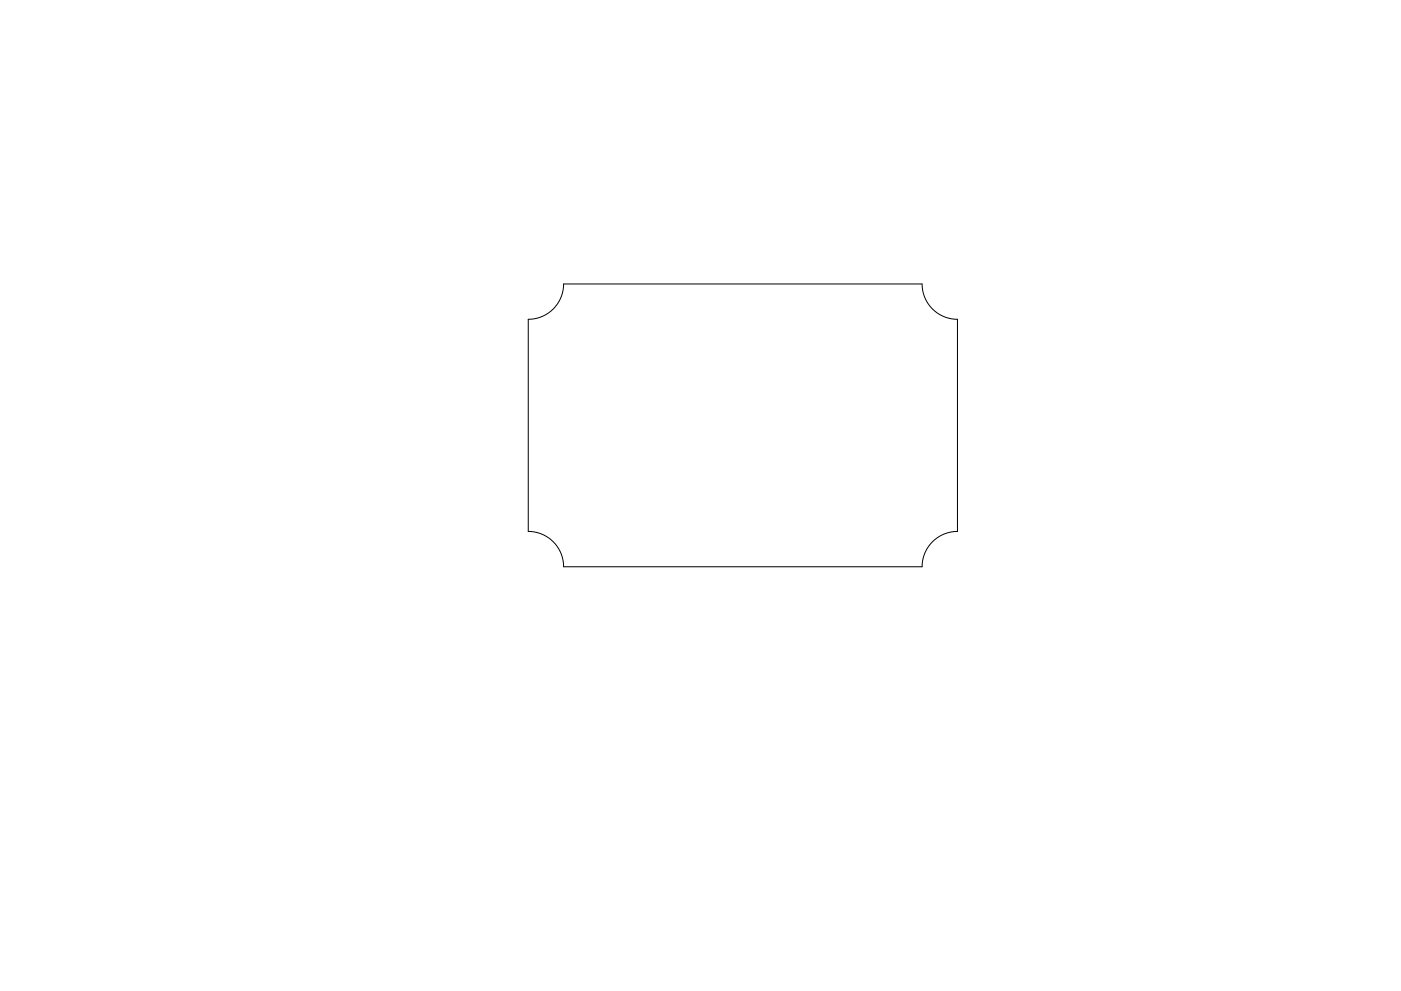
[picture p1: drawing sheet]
<svg xmlns="http://www.w3.org/2000/svg" width="297mm" height="210mm" viewBox="0 0 297 210" stroke-linecap="round" stroke-linejoin="round" font-family="sans-serif">
<path d="M119.5 60.2h76a7.5 7.5 0 0 0 7.5 7.5v45a7.5 7.5 0 0 0-7.5 7.5h-76a7.5 7.5 0 0 0-7.5-7.5v-45a7.5 7.5 0 0 0 7.5-7.5z" fill="none" stroke="#000" stroke-width=".21"/>
</svg>
